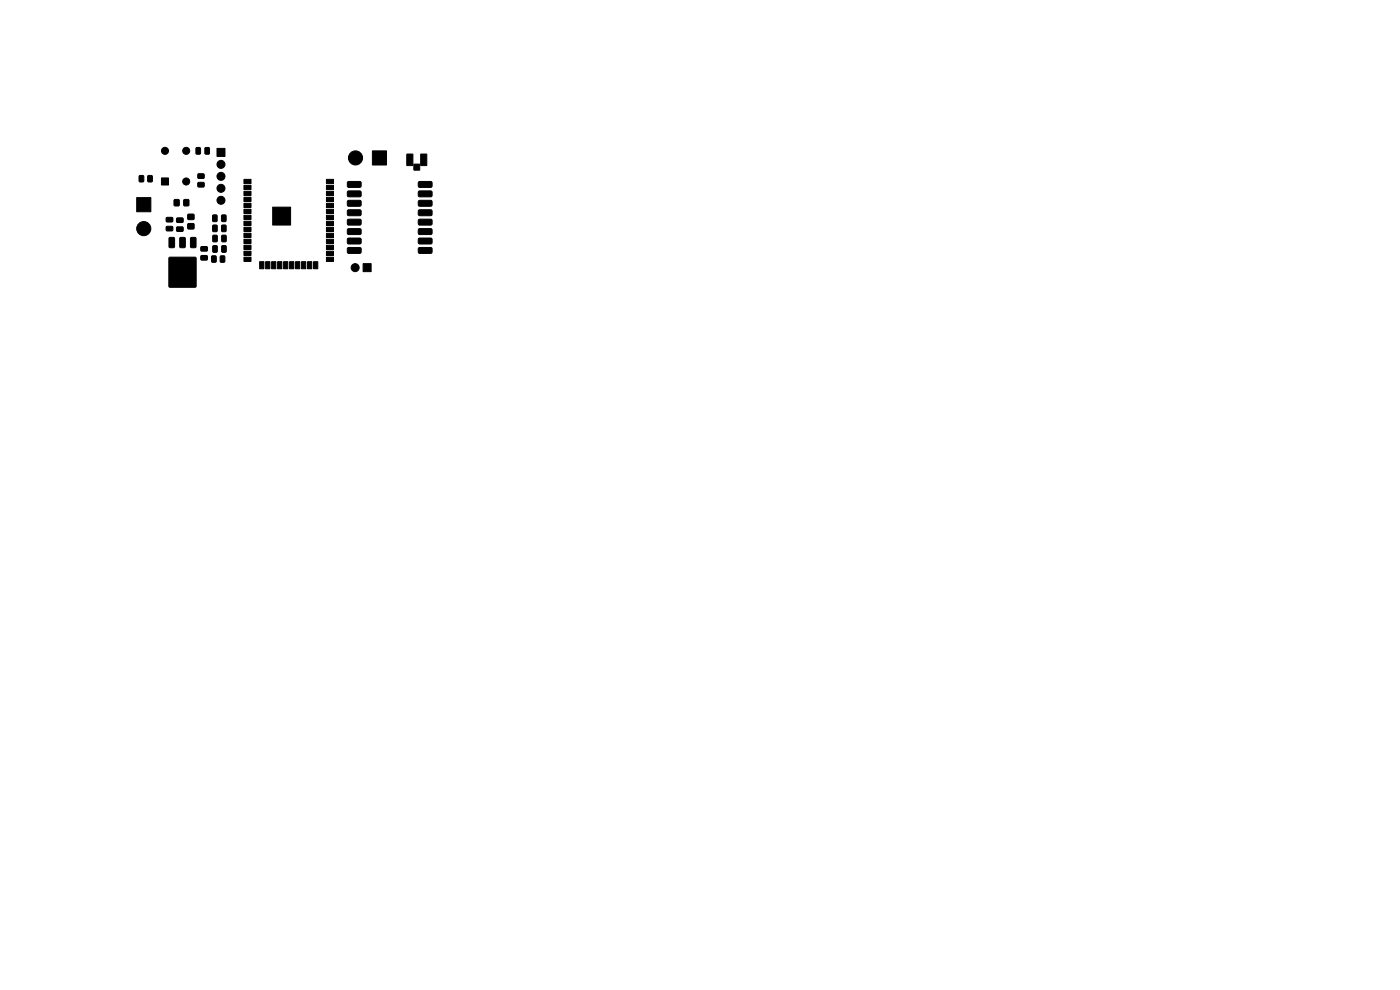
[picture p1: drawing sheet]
<svg xmlns="http://www.w3.org/2000/svg" width="297mm" height="210mm" viewBox="0 0 297 210" stroke-linecap="round" stroke-linejoin="round" font-family="sans-serif">
<g fill="#000" stroke="#000" stroke-width=".21">
<path d="M29.6 37.3l.7-.1 .2 .2v1l-.1 .2h-.7l-.2-.1zM31.4 37.3l.7-.1 .2 .2v1l-.1 .2h-.6l-.3-.1zM34.3 37.8h1.4v1.4h-1.4zM42 38.7h1.2l.1 .2v.6l-.2 .2h-1l-.2-.3zM42 36.9h1.2l.1 .2v.6l-.2 .2h-1l-.2-.3zM41.6 31.3h.7l.2 .1 .1 1.1-.2 .2h-.6l-.2-.1zM43.5 31.3h.7l.2 .1v1.1l-.1 .2h-.6l-.2-.1zM46 31.5h1.7v1.7h-1.7zM51.7 38h1.6v.9h-1.6zM69.3 38h1.4v.9h-1.4zM73.8 38.5h2.6l.2 .2v.8l-.3 .3-2.4-.1-.2-.3zM79 32h3v3h-3z"/>
<path d="M86.3 32.7h1.3l-.1 2.4h-1.2zM87.8 34.8h1.2v1.3h-1.2zM89.3 32.7h1.2v2.4h-1.2zM88.9 38.5h2.5l.3 .2v.8l-.3 .3-2.4-.1-.3-.3zM29 41.9h3v3h-3zM35.3 48.1l1.2-.1 .2 .3v.5l-.3 .2h-1l-.2-.3zM35.3 46.2l1.2-.1 .2 .2v.6l-.3 .2h-1l-.2-.2zM35.9 50.4l.9-.1 .2 .2v1.8l-.1 .2-.8 .1-.2-.2zM37.5 48.2l1.2-.1 .2 .3v.6l-.3 .1h-1l-.2-.2zM37.5 46.3l1.2-.1 .2 .3v.6l-.3 .1h-1l-.2-.2zM37 42.4h1v1.2h-1zM38.2 50.4l.9-.1 .2 .2v1.8l-.1 .2-.8 .1-.3-.2z"/>
<path d="M39.9 47.5h1.2v1h-1.2zM39.9 45.5h1.2v1h-1.2zM39 42.4h1v1.2h-1zM40.5 50.4l.8-.1 .3 .2v1.8l-.2 .2-.8 .1-.2-.2zM35.9 54.6h5.6v6.3h-5.6zM42.6 52.4l1.3-.1 .1 .2v.6l-.2 .2h-1.1l-.1-.3zM42.6 54.3l1.3-.1 .1 .2v.6l-.2 .2h-1.1l-.1-.3zM44.9 54.3h.7l.3 .1v1l-.2 .2h-.6l-.2-.1zM45.2 45.6h.6l.3 .1v1.1l-.2 .2h-.6l-.2-.1zM45.2 47.8l.6-.1 .3 .2v1l-.2 .2-.6 .1-.2-.2zM45.2 49.9h.7l.2 .1v1.1l-.1 .2h-.6l-.3-.1zM45.2 52.2l.7-.1 .2 .1v1.1l-.1 .2h-.6l-.3-.1z"/>
<path d="M46.8 54.3h.7l.2 .1v1l-.1 .2h-.7l-.2-.1zM47.1 45.6h.6l.3 .1v1.1l-.2 .2h-.6l-.2-.1zM47.1 47.8l.6-.1 .3 .2v1l-.2 .2-.6 .1-.2-.2zM47.1 49.9h.7l.2 .1v1.1l-.1 .2h-.6l-.3-.1zM47.1 52.2l.7-.1 .2 .1v1.1l-.1 .2h-.6l-.3-.1zM51.7 39.3h1.6v.9h-1.6zM51.7 40.6h1.6v.9h-1.6zM51.7 41.9h1.6v.9h-1.6zM51.7 43.1h1.6v.9h-1.6zM51.7 44.4h1.6v.9h-1.6zM51.7 45.7h1.6v.9h-1.6zM51.7 46.9h1.6v.9h-1.6z"/>
<path d="M51.7 48.2h1.6v.9h-1.6zM51.7 49.5h1.6v.9h-1.6zM51.7 50.7h1.6v.9h-1.6zM51.7 52h1.6v.9h-1.6zM51.7 53.3h1.6v.9h-1.6zM51.7 54.6h1.6v.9h-1.6zM55.1 55.5h.9v1.5h-.9zM56.4 55.5h.9v1.5h-.9zM57.9 43.9h3.8v3.8h-3.8zM57.6 55.5h.9v1.5h-.9zM58.9 55.5h.9v1.5h-.9zM60.2 55.5h.9v1.5h-.9z"/>
<path d="M61.4 55.5h.9v1.5h-.9zM62.7 55.5h.9v1.5h-.9zM64 55.5h.9v1.5h-.9zM65.2 55.5h.9v1.5h-.9zM66.5 55.5h.9v1.5h-.9zM69.3 54.6h1.4v.9h-1.4zM69.3 53.3h1.4v.9h-1.4zM69.3 52h1.4v.9h-1.4zM69.3 50.7h1.4v.9h-1.4zM69.3 49.5h1.4v.9h-1.4zM69.3 48.2h1.4v.9h-1.4zM69.3 46.9h1.4v.9h-1.4z"/>
<path d="M69.3 45.7h1.4v.9h-1.4zM69.3 44.4h1.4v.9h-1.4zM69.3 43.1h1.4v.9h-1.4zM69.3 41.9h1.4v.9h-1.4zM69.3 40.6h1.4v.9h-1.4zM69.3 39.3h1.4v.9h-1.4zM73.7 40.6l.3-.1h2.4l.2 .2v.8l-.3 .3-2.4-.1-.2-.2zM73.7 42.6l.3-.1h2.4l.2 .2v.8l-.3 .3-2.4-.1-.2-.2zM73.7 44.6l.3-.1h2.4l.2 .2v.8l-.3 .3-2.4-.1-.2-.2zM73.7 46.6l.3-.1h2.4l.2 .2v.8l-.3 .3-2.4-.1-.2-.2zM73.7 48.6l.3-.1h2.4l.2 .2v.8l-.3 .3-2.4-.1-.2-.2zM73.7 50.6l.3-.1h2.4l.2 .2v.8l-.3 .3-2.4-.1-.2-.2z"/>
<path d="M73.7 52.6l.3-.1h2.4l.2 .2v.8l-.3 .3-2.4-.1-.2-.2zM77 55.9h1.7v1.7h-1.7zM88.8 52.6l.2-.1h2.4l.3 .2v.8l-.3 .3-2.4-.1-.3-.2zM88.8 50.6l.2-.1h2.4l.3 .2v.8l-.3 .3-2.4-.1-.3-.2zM88.8 48.6l.2-.1h2.4l.3 .2v.8l-.3 .3-2.4-.1-.3-.2zM88.8 46.6l.2-.1h2.4l.3 .2v.8l-.3 .3-2.4-.1-.3-.2zM88.9 44.5h2.5l.3 .2v.8l-.3 .3-2.4-.1-.3-.3zM88.8 42.6l.2-.1h2.4l.3 .2v.8l-.3 .3-2.4-.1-.3-.2zM88.8 40.6l.2-.1h2.4l.3 .2v.8l-.3 .3-2.4-.1-.3-.2z"/>
<circle cx="35" cy="32" r=".75"/>
<circle cx="39.5" cy="38.5" r=".75"/>
<circle cx="39.5" cy="32" r=".75"/>
<circle cx="46.9" cy="34.9" r=".85"/>
<circle cx="46.9" cy="37.4" r=".85"/>
<circle cx="46.9" cy="39.9" r=".85"/>
<circle cx="75.4" cy="33.5" r="1.5"/>
<circle cx="30.5" cy="48.5" r="1.5"/>
<circle cx="46.9" cy="42.5" r=".85"/>
<circle cx="58.3" cy="46.5" r=".3"/>
<circle cx="58.3" cy="45.1" r=".3"/>
<circle cx="59" cy="44.4" r=".3"/>
<circle cx="59" cy="47.2" r=".3"/>
<circle cx="59" cy="45.8" r=".3"/>
<circle cx="59.7" cy="46.5" r=".3"/>
<circle cx="59.7" cy="45.1" r=".3"/>
<circle cx="60.4" cy="47.2" r=".3"/>
<circle cx="60.4" cy="44.4" r=".3"/>
<circle cx="60.5" cy="45.8" r=".3"/>
<circle cx="61.1" cy="46.5" r=".3"/>
<circle cx="61.2" cy="45.1" r=".3"/>
<circle cx="75.3" cy="56.8" r=".85"/>
</g>
</svg>
